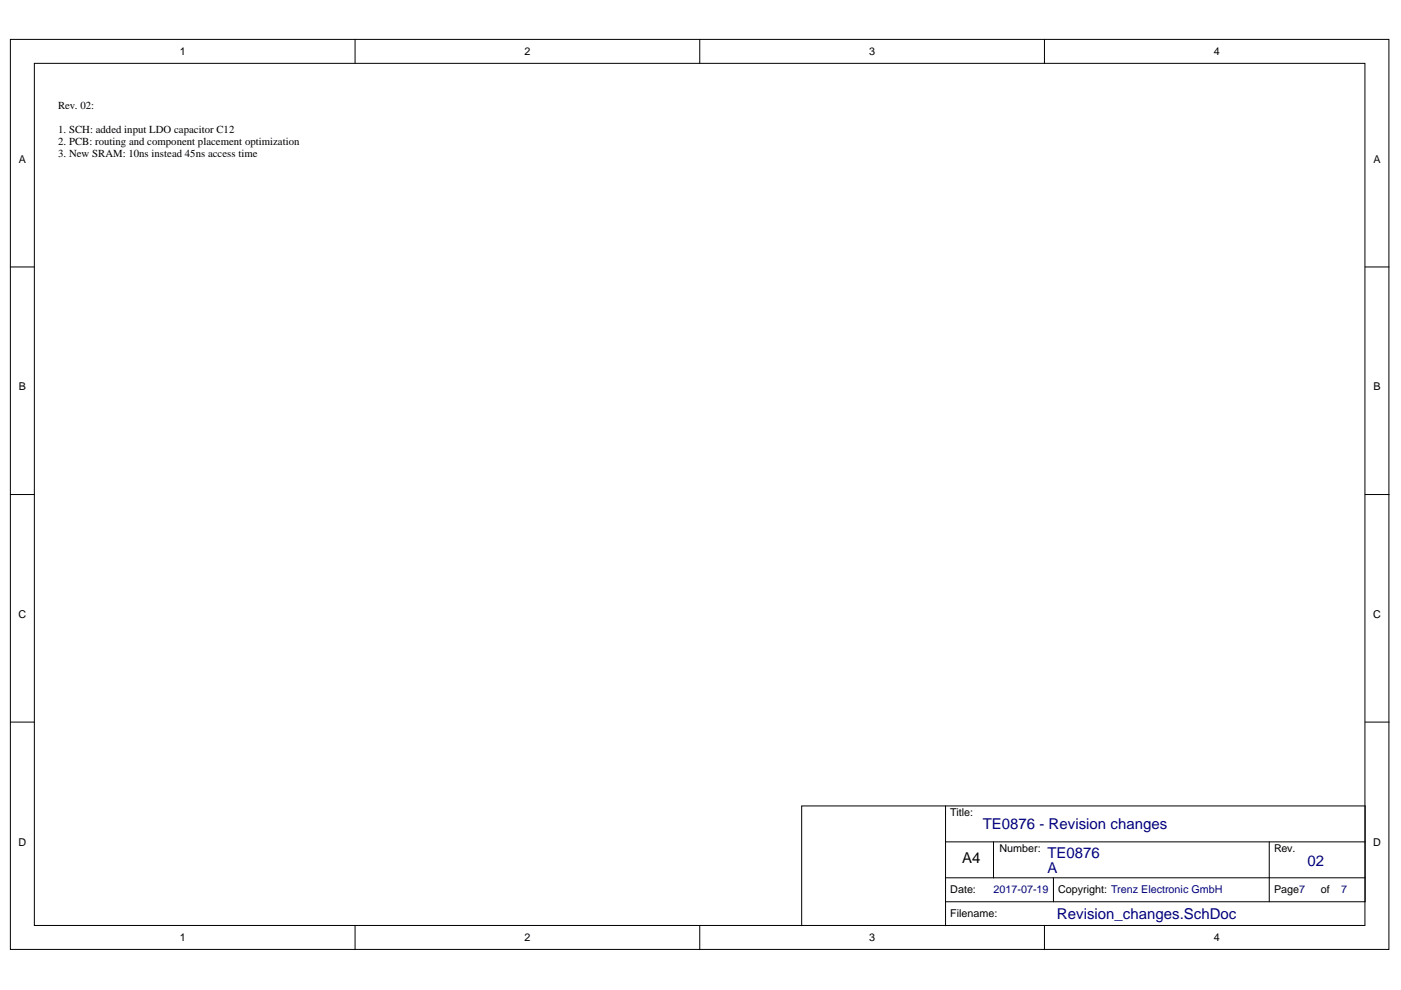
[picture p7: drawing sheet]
<svg xmlns="http://www.w3.org/2000/svg" width="297mm" height="210mm" viewBox="0 0 297 210" stroke-linecap="round" stroke-linejoin="round" font-family="sans-serif">
<defs><g id="words">
<g font-size="3.2" fill="#000080">
<text x="208.4" y="175.8">TE0876 - Revision changes</text>
<text x="222.1" y="185.2">A</text>
<text x="222.1" y="181.9">TE0876</text>
<text x="277.2" y="183.6">02</text>
<text x="224.1" y="194.8">Revision_changes.SchDoc</text>
</g>
<text font-size="3.2" x="204" y="182.9">A4</text>
<g font-size="2.3">
<text x="38.1" y="11.7">1</text>
<text x="111.2" y="11.7">2</text>
<text x="184.3" y="11.7">3</text>
<text x="257.4" y="11.7">4</text>
<text x="12.4" y="23.1">Rev. 02:</text>
<text x="12.4" y="28.2">1. SCH: added input LDO capacitor C12</text>
<text x="4" y="34.5">A</text>
<text x="12.4" y="30.7">2. PCB: routing and component placement optimization</text>
<text x="12.4" y="33.3">3. New SRAM: 10ns instead 45ns access time</text>
<text x="291.2" y="34.5">A</text>
<text x="4" y="82.8">B</text>
<text x="291.2" y="82.8">B</text>
<text x="3.9" y="131">C</text>
<text x="291.1" y="131">C</text>
<text x="201.5" y="173">Title:</text>
<text x="3.9" y="179.3">D</text>
<text x="291.1" y="179.3">D</text>
<text x="211.9" y="180.6">Number:</text>
<text x="270.1" y="180.6">Rev.</text>
<text x="201.5" y="189.4">Date:</text>
<text x="224.4" y="189.4">Copyright: Trenz Electronic GmbH</text>
<text x="270.1" y="189.4">Page7</text>
<text x="280" y="189.4">of</text>
<text x="201.5" y="194.5">Filename:</text>
<text x="38.1" y="199.6">1</text>
<text x="111.2" y="199.6">2</text>
<text x="184.3" y="199.6">3</text>
<text x="257.4" y="199.6">4</text>
</g>
<g font-size="2.3" fill="#000080">
<text x="210.7" y="189.4">2017-07-19</text>
<text x="284.3" y="189.4">7</text>
</g>
</g></defs>
<g fill="#fff" stroke="#000" stroke-width=".21">
<path d="M2.2 8.4h292.3v192.9h-292.3z"/>
<path d="M7.3 13.4h282.1v182.8h-282.1z"/>
</g>
<g fill="none" stroke="#000" stroke-width=".21">
<path d="M75.3 8.4v5M148.4 8.4v5M221.4 8.4v5M2.2 56.6h5.1M289.4 56.6h5.1M2.2 104.9h5.1M289.4 104.9h5.1M2.2 153.1h5.1M289.4 153.1h5.1M200.5 170.9h88.9v20.3h-88.9zM200.5 170.9h-30.5v25.4M200.5 178.5h88.9"/>
<path d="M210.6 178.5v7.6h-10.1M269.1 178.5v12.7M75.3 196.3v5.1M148.4 196.3v5.1M200.5 191.2v5.1M210.6 186.1h78.8M221.4 196.3v5.1M223.4 186.1v5.1"/>
</g>
<path d="M12.4 21.1h71.1v40.5h-71.1z" fill="#fff" stroke="#fff" stroke-width=".21"/>
<use href="#words"/>
</svg>
